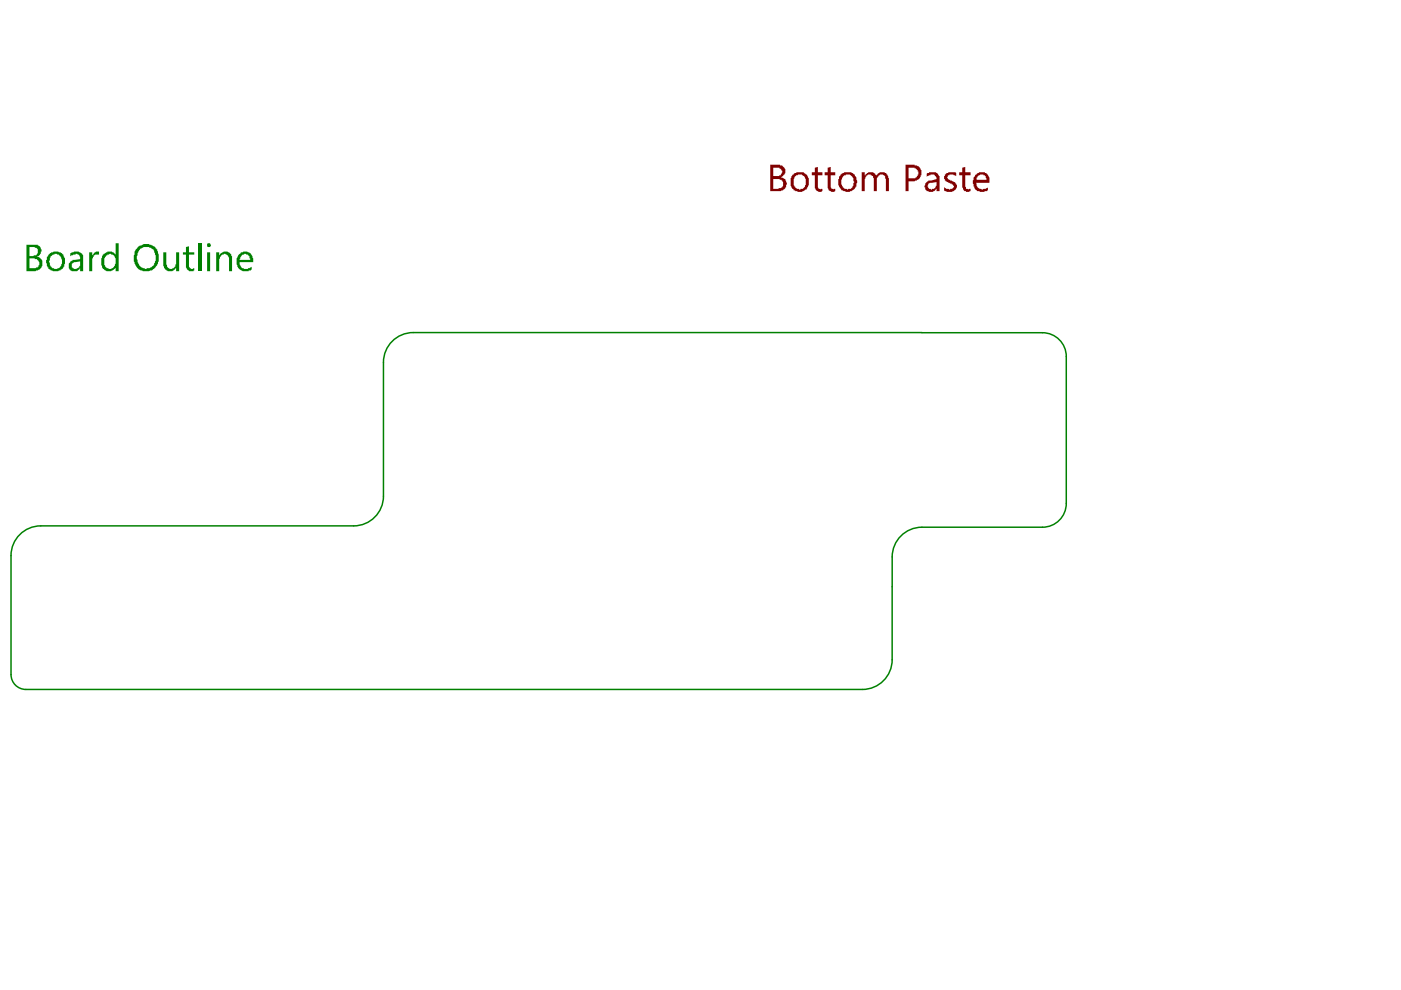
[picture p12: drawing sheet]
<svg xmlns="http://www.w3.org/2000/svg" width="297mm" height="210mm" viewBox="0 0 297 210" stroke-linecap="round" stroke-linejoin="round" font-family="sans-serif">
<path d="M81.3 76.8v28.4M87.6 70.5h107.9M195.5 70.5h25.5M226.1 75.6v31.1M2.3 117.8v25.2M8.6 111.5h66.4M189.2 118.1v21.8M195.5 111.8h25.5M5.5 146.2h177.3" fill="none" stroke="#008000" stroke-width=".32"/>
<g fill="#008000">
<path d="M18.9 53.5h.7v.8l.4-.8 1-.2v.8v-.1h-.6a.84 .84 0 0 0-.7 .8h-.1v2.7h-.7z"/>
<path d="M34.6 53.5h.7v2.2a1.25 1.25 0 0 0 .6 1.2v.1h.6v-.1a.61 .61 0 0 0 .7-.8h.1v-2.6h.7v4h-.7v-.6h-.1a1.3 1.3 0 0 1-2.3 0h-.1l-.2-.5z"/>
<path d="M39.4 52.4l.7-.2v1.3h1.1v.5h-1.1v2.2a.72 .72 0 0 0 .3 .7 .72 .72 0 0 0 .8 0v.4l-.3 .2a1.14 1.14 0 0 1-1.3-.5l-.2-.3v-2.7h-.6v-.5h.6z"/>
<path d="M42 51.6h.6v5.9h-.6z"/>
<path d="M45.8 53.5h.7v.6a1.44 1.44 0 0 1 1.7-.7 1.44 1.44 0 0 1 1 1.5v2.6h-.6v-2.4a1.08 1.08 0 0 0-1.2-1.3v.2a.8 .8 0 0 0-.8 .8l-.1 .1v2.6h-.7z"/>
<path d="M6.3 52.4v1.9h.8l.3-.2a.61 .61 0 0 0 .6-.8v-.4l-.3-.4h-.3v-.1zM6.3 54.8v2.1h.9a1.04 1.04 0 0 0 1-.5 1.04 1.04 0 0 0 0-1.1h-.2l-.1-.4h-.5v-.1zM5.6 51.9h1.6a1.05 1.05 0 0 1 1.1 .3h.2l.2 .3v.4h.1v.4h-.1v.2a1.1 1.1 0 0 1-.8 1h.1a1.43 1.43 0 0 1 .8 2 2.09 2.09 0 0 1-1.6 1h-1.6z"/>
<path d="M10.7 54.3l-.1 .5a2.39 2.39 0 0 0 .5 2.1h.1a1.05 1.05 0 0 0 1.1 0 1.64 1.64 0 0 0 .2-2.8v-.1l-1-.2v.2h-.3zM10.3 54h.1a1.76 1.76 0 0 1 2.3-.5 1.89 1.89 0 0 1 1.1 2.1l-.2 .6a1.72 1.72 0 0 1-1.9 1.3 1.63 1.63 0 0 1-1.8-1.4 1.04 1.04 0 0 1 0-1.2v-.4h.2z"/>
<path d="M15.2 55.9a.86 .86 0 0 0 .5 1.1h.5l.1-.1a.86 .86 0 0 0 .7-1v-.5l-1.3 .2zM14.9 53.7h.2a1.75 1.75 0 0 1 2.5 .4v3.4h-.6v-.6a1.6 1.6 0 0 1-2.1 .4l-.2-.3a1.15 1.15 0 0 1 .7-1.7v-.2l1.6-.2a.88 .88 0 0 0-1-1.1v.2h-.5l-.6 .3z"/>
<path d="M21.8 54l.3-.2a1.56 1.56 0 0 1 2.4 .2v-2.4h.7v5.9h-.7v-.8a1.55 1.55 0 0 1-2.5 .3h-.2a3.8 3.8 0 0 1 0-3zM22.3 54.5a2.23 2.23 0 0 0 .3 2.4h.2a1.22 1.22 0 0 0 1.6-.7 2.33 2.33 0 0 0-.2-2.1l-1-.3-.4 .2v.1z"/>
<path d="M29.5 53l-.3 1a1.36 1.36 0 0 0 0 1.3 1.87 1.87 0 0 0 1.2 1.5 1.87 1.87 0 0 0 2-.4h.1l.2-.5a2.8 2.8 0 0 0-.2-2.9 1.91 1.91 0 0 0-2.4-.5zM29.2 52.4l.3-.2a2.77 2.77 0 0 1 3.5 .3 3.3 3.3 0 0 1-.8 4.8 3.1 3.1 0 0 1-3-.4 3.5 3.5 0 0 1-.8-2.8l.1-.1a1.83 1.83 0 0 1 .7-1.5z"/>
<path d="M43.9 52a.43 .43 0 0 1 .8 0 .43 .43 0 0 1-.8 0zM43.9 53.5h.7v4h-.7z"/>
<path d="M51 54.5l-.2 .6h2.2l-.1-.5a.57 .57 0 0 0-.7-.6l-.4-.2v.2h-.4l-.3 .5zM50.5 54.1l.3-.3a1.78 1.78 0 0 1 2.2-.1l.4 .4a1.65 1.65 0 0 1 .3 1.5h-2.9l.2 .8a1.38 1.38 0 0 0 2 .3l.4-.2v.7a2.44 2.44 0 0 1-2.9-.3v-.2a2.72 2.72 0 0 1 0-2.6z"/>
</g>
<path d="M87.6 70.5a6.3 6.3 0 0 0-6.3 6.3M221 70.5a5 5 0 0 1 5.1 5.1M8.6 111.5a6.3 6.3 0 0 0-6.3 6.3M81.3 105.2a6.3 6.3 0 0 1-6.3 6.3M195.5 111.8a6.3 6.3 0 0 0-6.3 6.3M226.1 106.7a5 5 0 0 1-5.1 5.1M189.2 139.9a6.3 6.3 0 0 1-6.4 6.3M2.3 143a3.2 3.2 0 0 0 3.2 3.2" fill="none" stroke="#008000" stroke-width=".32"/>
<g fill="#800000">
<path d="M172.8 35.6l.6-.2v1.1h1v.7h-1v2.5l.2 .3 .4 .2v-.2h.4v.5a1.12 1.12 0 0 1-1.6-.9v-2.4h-.7v-.7h.7z"/>
<path d="M175.5 35.6l.6-.2v1.1h1v.7h-1v2.5l.2 .3 .5 .2v-.2h.3v.5a1.12 1.12 0 0 1-1.6-.9v-2.4h-.7v-.7h.7z"/>
<path d="M182.7 36.5h.6v.7h.2a1.3 1.3 0 0 1 2.2 0v.1a1.54 1.54 0 0 1 2.1-.6l.2 .3h.1l.4 .8v2.7h-.7v-2.5l-.1-.4a.61 .61 0 0 0-.8-.6 .84 .84 0 0 0-.8 .6l-.2 .2v2.7h-.6v-2.4a.86 .86 0 0 0-.7-.9v-.2h-.3a.8 .8 0 0 0-.8 .8l-.2 .2v2.5h-.6z"/>
<path d="M200.3 37a2.23 2.23 0 0 1 2.4-.3v.6l-.5-.1a1.05 1.05 0 0 0-1.1 0h-.1l-.2 .4 .2 .4 .4 .1v.2a1.26 1.26 0 0 1 1.2 .6 .78 .78 0 0 1 0 1.3 1.91 1.91 0 0 1-2.4 .2v-.7l1.1 .5 .3-.2a.57 .57 0 0 0 .6-.6h-.1l-.3-.5-.5-.1a1.12 1.12 0 0 1-1-1.6z"/>
<path d="M204 35.6l.7-.2v1.1h1.1v.7h-1.1v2.4l.1 .4 .5 .2 .5-.2v.5a1.05 1.05 0 0 1-1.1 0l-.5-.3-.2-.5v-2.5h-.6v-.7h.6z"/>
<path d="M163.9 35.6v1.7h1a1.1 1.1 0 0 0 1-.8v-.3l-.7-.5v-.1zM163.9 38v2h1.2v-.1a.88 .88 0 0 0 1-.5 .88 .88 0 0 0-.4-1.1v-.2l-.5-.1zM163.3 34.9h2.1v.2h.3a1.43 1.43 0 0 1 .7 1.9l-.9 .6 .5 .2a.84 .84 0 0 1 .7 .8 .57 .57 0 0 1 0 .8v.3h-.2l-.5 .7-.5 .1h-2.2z"/>
<path d="M168.4 37.5l-.1 .5v1.2l.1 .2a.86 .86 0 0 0 1 .6v.2h.3v-.2a.82 .82 0 0 0 1-.8h.1v-.3a1.44 1.44 0 0 0-1.2-1.9l-.8 .2v.1zM167.8 37.3h.2l.1-.3a2.23 2.23 0 0 1 2.4-.3 2.29 2.29 0 0 1 .5 3.3v.2h-.3v.2l-.7 .3h-.9v-.2h-.3a1.81 1.81 0 0 1-1.2-2.2z"/>
<path d="M178.5 37.6v.4a1.78 1.78 0 0 0 .2 1.7l.3 .2v.1h.5l.2 .2 .4-.2a.57 .57 0 0 0 .7-.6h.1v-.6h.2l-.2-.8a1.24 1.24 0 0 0-1.7-.8zM178.2 37a2.65 2.65 0 0 1 3.1 0l.3 1a2.56 2.56 0 0 1-.5 2.2l-.3 .2a2.03 2.03 0 0 1-2.2-.1 2.03 2.03 0 0 1-.9-2l.2-.8z"/>
<path d="M192.6 35.6v2.2h.7a.86 .86 0 0 0 1.1-.5h.2v-.1a.76 .76 0 0 0-.2-1.2v-.1l-.5-.2v-.1zM192 34.9h1.9v.2a1.36 1.36 0 0 1 1.5 1.4v.7h-.2v.1a1.84 1.84 0 0 1-1.9 1.1h-.7v2.1h-.6z"/>
<path d="M196.8 38.9l-.2 .5 .2 .5 .6 .3 .4-.2a.57 .57 0 0 0 .6-.6h.2v-.8zM196.5 36.8l.5-.1v-.2h.3a1.47 1.47 0 0 1 1.9 1.1v2.9h-.6v-.6a1.37 1.37 0 0 1-2.4 .1v-.3h-.2l.2-.5a1.08 1.08 0 0 1 1.2-.9l1.2-.3v-.4l-.2-.3h-.2a.72 .72 0 0 0-.9-.3v.2h-.3l-.5 .3z"/>
<path d="M207.1 37.6v.5h-.2h2.2a1.03 1.03 0 0 0-.6-1 1.03 1.03 0 0 0-1.1 .2l-.2 .3zM206.7 37.2l.4-.2v-.2a1.75 1.75 0 0 1 2.5 .5l.2 .3v1.2h-2.9l.3 .9 .5 .3 .6 .2 1.2-.5v.7h-.2v.1h-.5l-.1 .2h-1v-.2a1.09 1.09 0 0 1-1.1-.8l-.2-.5a1.36 1.36 0 0 1 0-1.2v-.4z"/>
</g>
</svg>
